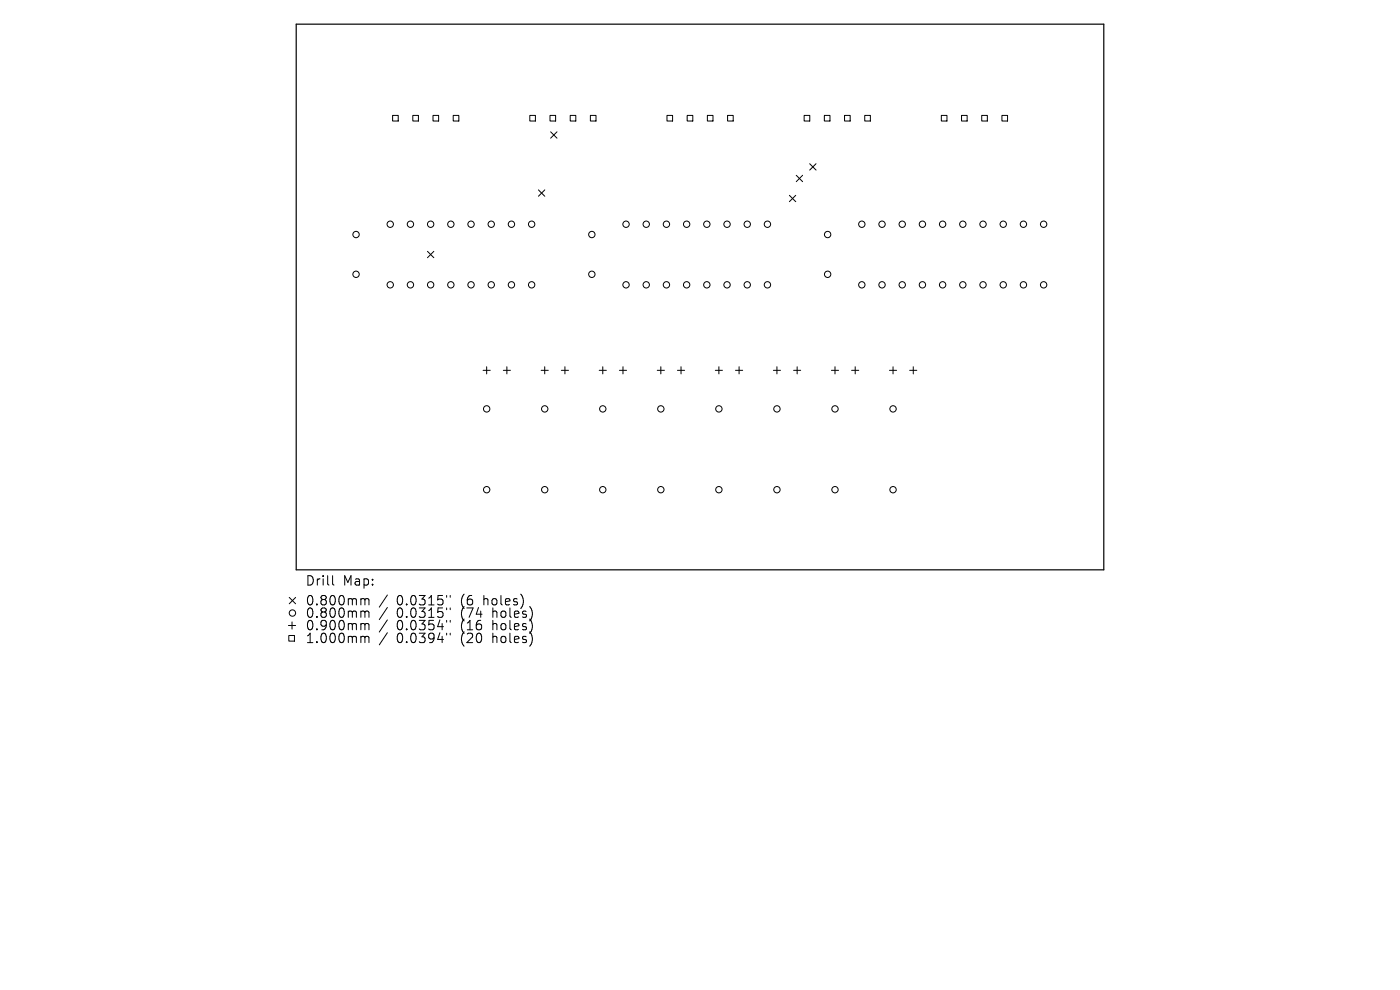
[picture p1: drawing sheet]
<svg xmlns="http://www.w3.org/2000/svg" width="297mm" height="210mm" viewBox="0 0 297 210" stroke-linecap="round" stroke-linejoin="round" font-family="sans-serif">
<defs><g id="words">
<g font-size="2.8">
<text x="64.7" y="124.5">Drill</text>
<text x="72.7" y="124.5">Map:</text>
<text x="64.7" y="128.7">0.800mm</text>
<text x="64.7" y="131.3">0.800mm</text>
<text x="84.2" y="128.7">0.0315&quot;</text>
<text x="84.2" y="131.3">0.0315&quot;</text>
<text x="97.9" y="128.7">(6</text>
<text x="97.9" y="131.3">(74</text>
<text x="102.8" y="128.7">holes)</text>
<text x="104.8" y="131.3">holes)</text>
<text x="64.7" y="134">0.900mm</text>
<text x="64.7" y="136.7">1.000mm</text>
<text x="84.2" y="134">0.0354&quot;</text>
<text x="84.2" y="136.7">0.0394&quot;</text>
<text x="97.9" y="134">(16</text>
<text x="97.9" y="136.7">(20</text>
<text x="104.8" y="134">holes)</text>
<text x="104.8" y="136.7">holes)</text>
</g>
</g></defs>
<path d="M62.8 5.1h171.4v115.8h-171.4z" fill="none" stroke="#000" stroke-width=".25"/>
<g fill="none" stroke="#000" stroke-width=".21">
<path d="M83.3 24.5h1.2v1.2h-1.2zM87.6 24.5h1.2v1.2h-1.2zM91.9 24.5h1.2v1.2h-1.2zM96.1 24.5h1.2v1.2h-1.2zM112.4 24.5h1.2v1.2h-1.2zM116.7 24.5h1.2v1.2h-1.2zM116.8 28l1.4 1.3M118.2 28l-1.4 1.3M121 24.5h1.2v1.2h-1.2zM125.2 24.5h1.2v1.2h-1.2zM141.5 24.5h1.2v1.2h-1.2zM145.8 24.5h1.2v1.2h-1.2z"/>
<path d="M150.1 24.5h1.2v1.2h-1.2zM154.3 24.5h1.2v1.2h-1.2zM168.9 37.2l1.4 1.3M170.3 37.2l-1.4 1.3M170.6 24.5h1.2v1.2h-1.2zM171.8 34.7l1.3 1.4M173.1 34.7l-1.3 1.4M174.9 24.5h1.2v1.2h-1.2zM179.2 24.5h1.2v1.2h-1.2zM183.5 24.5h1.1v1.2h-1.1zM199.7 24.5h1.2v1.2h-1.2zM204 24.5h1.2v1.2h-1.2z"/>
<path d="M208.3 24.5h1.2v1.2h-1.2zM212.6 24.5h1.1v1.2h-1.1zM90.7 53.3l1.3 1.4M92 53.3l-1.3 1.4M114.2 40.3l1.4 1.3M115.6 40.3l-1.4 1.3M167.5 41.4l1.3 1.4M168.8 41.4l-1.3 1.4M102.5 78.6h1.5M103.2 77.8v1.5M106.8 78.6h1.5M107.5 77.8v1.5"/>
<path d="M114.8 78.6h1.5M115.6 77.8v1.5M119.1 78.6h1.5M119.8 77.8v1.5M127.1 78.6h1.5M127.9 77.8v1.5M131.4 78.6h1.5M132.2 77.8v1.5M139.4 78.6h1.6M140.2 77.8v1.5M143.7 78.6h1.5M144.5 77.8v1.5"/>
<path d="M151.7 78.6h1.6M152.5 77.8v1.5M156 78.6h1.6M156.8 77.8v1.5M164.1 78.6h1.5M164.8 77.8v1.5M168.3 78.6h1.6M169.1 77.8v1.5M176.4 78.6h1.5M177.1 77.8v1.5M180.7 78.6h1.5M181.4 77.8v1.5"/>
<path d="M188.7 78.6h1.5M189.5 77.8v1.5M193 78.6h1.5M193.7 77.8v1.5M61.2 132.7h1.5M61.3 134.8h1.2v1.2h-1.2zM61.4 126.7l1.3 1.4M62 131.9v1.5M62.7 126.7l-1.3 1.4M70.6 122.1v1.7l.2 .3M76.8 127l.5 .1 .1 .2M76.8 129.6h.3l.3 .3"/>
<path d="M76.8 132.3h.3l.3 .3M76.8 135l.5 .1 .1 .2M77.4 127.3l.3-.3 .5 .1 .1 1.2M77.4 127.3v1M77.4 129.9v1.1M77.4 132.6v1M77.4 135.3v1M77.4 129.9l.3-.3 .5 .1 .1 1.3M77.4 132.6l.3-.3 .5 .1 .1 1.2M77.4 135.3l.3-.3 .5 .1 .1 1.2M82.2 126.2l-1.7 2.6M82.2 128.9l-1.7 2.5"/>
<path d="M82.2 131.5l-1.7 2.6M82.2 134.2l-1.7 2.6M94.7 126.3v.4M94.7 129v.3M94.7 131.6v.4M94.7 134.3v.4M95.5 126.3v.4M95.5 129v.3M95.5 131.6v.4M95.5 134.3v.4"/>
<circle cx="75.5" cy="49.7" r=".67"/>
<circle cx="75.5" cy="58.2" r=".67"/>
<circle cx="82.8" cy="47.6" r=".67"/>
<circle cx="87.1" cy="47.6" r=".67"/>
<circle cx="91.4" cy="47.6" r=".67"/>
<circle cx="95.6" cy="47.6" r=".67"/>
<circle cx="99.9" cy="47.6" r=".67"/>
<circle cx="104.2" cy="47.6" r=".67"/>
<circle cx="108.5" cy="47.6" r=".67"/>
<circle cx="112.8" cy="47.6" r=".67"/>
<circle cx="125.6" cy="49.7" r=".67"/>
<circle cx="125.6" cy="58.2" r=".67"/>
<circle cx="132.8" cy="47.6" r=".67"/>
<circle cx="137.1" cy="47.6" r=".67"/>
<circle cx="141.4" cy="47.6" r=".67"/>
<circle cx="145.7" cy="47.6" r=".67"/>
<circle cx="150" cy="47.6" r=".67"/>
<circle cx="154.2" cy="47.6" r=".67"/>
<circle cx="158.5" cy="47.6" r=".67"/>
<circle cx="162.8" cy="47.6" r=".67"/>
<circle cx="175.6" cy="49.7" r=".67"/>
<circle cx="175.6" cy="58.2" r=".67"/>
<circle cx="182.8" cy="47.6" r=".67"/>
<circle cx="187.1" cy="47.6" r=".67"/>
<circle cx="191.4" cy="47.6" r=".67"/>
<circle cx="195.7" cy="47.6" r=".67"/>
<circle cx="200" cy="47.6" r=".67"/>
<circle cx="204.3" cy="47.6" r=".67"/>
<circle cx="208.5" cy="47.6" r=".67"/>
<circle cx="212.8" cy="47.6" r=".67"/>
<circle cx="217.1" cy="47.6" r=".67"/>
<circle cx="221.4" cy="47.6" r=".67"/>
<circle cx="82.8" cy="60.4" r=".67"/>
<circle cx="87.1" cy="60.4" r=".67"/>
<circle cx="91.4" cy="60.4" r=".67"/>
<circle cx="95.6" cy="60.4" r=".67"/>
<circle cx="99.9" cy="60.4" r=".67"/>
<circle cx="104.2" cy="60.4" r=".67"/>
<circle cx="108.5" cy="60.4" r=".67"/>
<circle cx="112.8" cy="60.4" r=".67"/>
<circle cx="132.8" cy="60.4" r=".67"/>
<circle cx="137.1" cy="60.4" r=".67"/>
<circle cx="141.4" cy="60.4" r=".67"/>
<circle cx="145.7" cy="60.4" r=".67"/>
<circle cx="150" cy="60.4" r=".67"/>
<circle cx="154.2" cy="60.4" r=".67"/>
<circle cx="158.5" cy="60.4" r=".67"/>
<circle cx="162.8" cy="60.4" r=".67"/>
<circle cx="182.8" cy="60.4" r=".67"/>
<circle cx="187.1" cy="60.4" r=".67"/>
<circle cx="191.4" cy="60.4" r=".67"/>
<circle cx="195.7" cy="60.4" r=".67"/>
<circle cx="200" cy="60.4" r=".67"/>
<circle cx="204.3" cy="60.4" r=".67"/>
<circle cx="208.5" cy="60.4" r=".67"/>
<circle cx="212.8" cy="60.4" r=".67"/>
<circle cx="217.1" cy="60.4" r=".67"/>
<circle cx="221.4" cy="60.4" r=".67"/>
<circle cx="103.2" cy="86.7" r=".67"/>
<circle cx="115.6" cy="86.7" r=".67"/>
<circle cx="127.9" cy="86.7" r=".67"/>
<circle cx="140.2" cy="86.7" r=".67"/>
<circle cx="152.5" cy="86.7" r=".67"/>
<circle cx="164.8" cy="86.7" r=".67"/>
<circle cx="177.1" cy="86.7" r=".67"/>
<circle cx="189.5" cy="86.7" r=".67"/>
<circle cx="103.2" cy="103.9" r=".67"/>
<circle cx="115.6" cy="103.9" r=".67"/>
<circle cx="127.9" cy="103.9" r=".67"/>
<circle cx="140.2" cy="103.9" r=".67"/>
<circle cx="152.5" cy="103.9" r=".67"/>
<circle cx="164.8" cy="103.9" r=".67"/>
<circle cx="177.1" cy="103.9" r=".67"/>
<circle cx="189.5" cy="103.9" r=".67"/>
<circle cx="62" cy="130" r=".67"/>
</g>
<use href="#words"/>
</svg>
